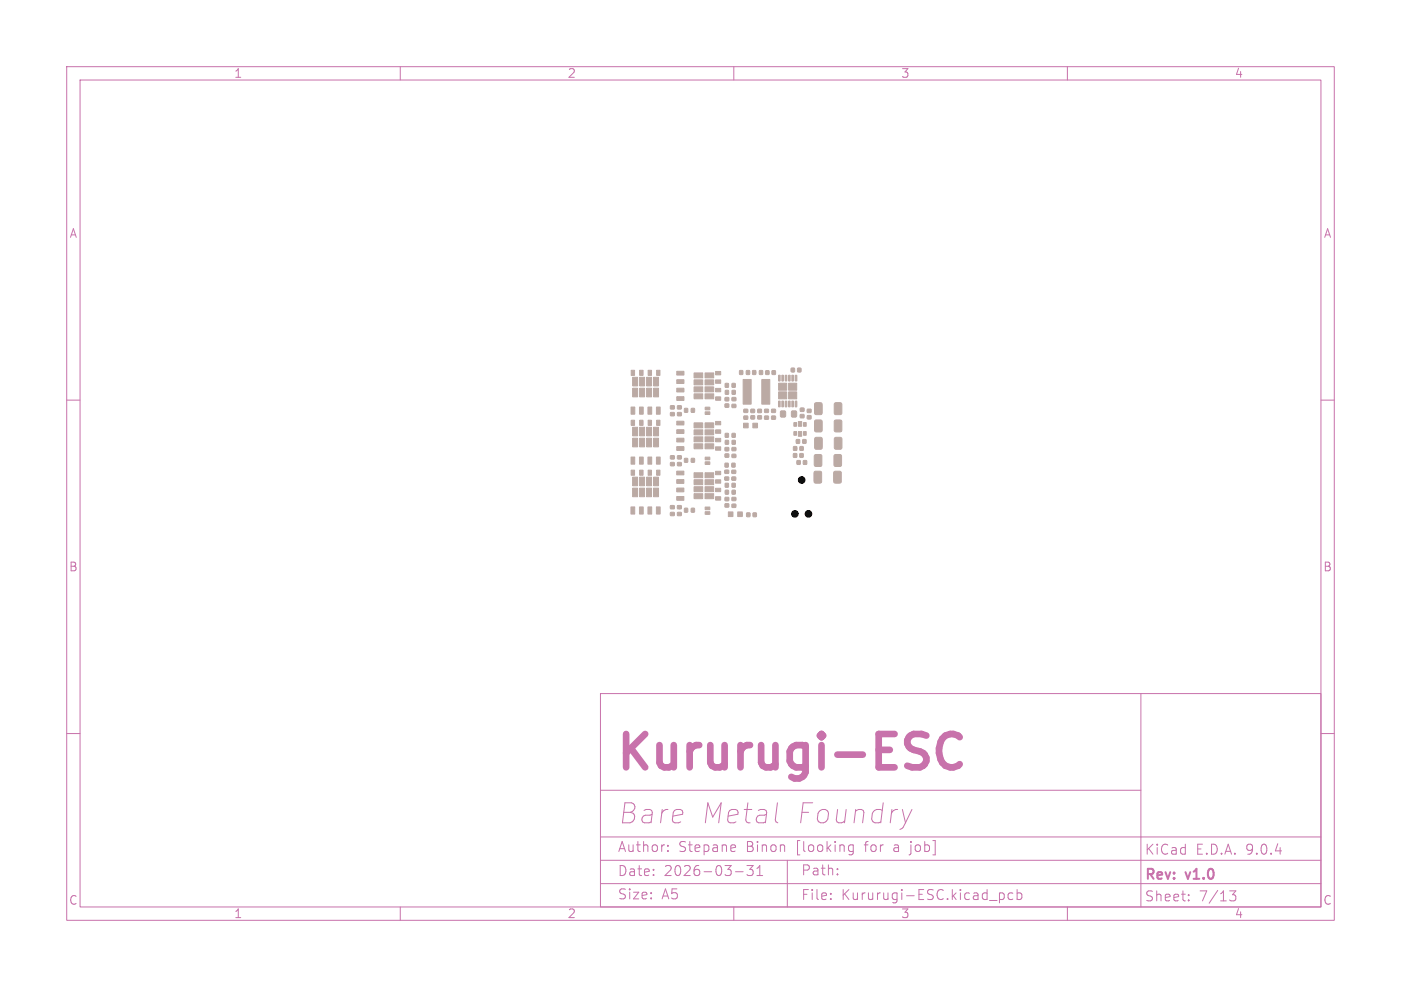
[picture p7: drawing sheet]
<svg xmlns="http://www.w3.org/2000/svg" width="210mm" height="148mm" viewBox="0 0 210 148" stroke-linecap="round" stroke-linejoin="round" font-family="sans-serif">
<defs><g id="words">
<text font-size="7" fill="#c872ab" x="92" y="116.8">Kururugi-ESC</text>
<g font-size="4.2" fill="#c872ab">
<text x="92.5" y="123.7">Bare</text>
<text x="104.8" y="123.7">Metal</text>
<text x="118.9" y="123.7">Foundry</text>
</g>
<g font-size="2.1" fill="#c872ab">
<text x="92.5" y="131.6">Date:</text>
<text x="92.5" y="128">Author:</text>
<text x="99.5" y="131.6">2026-03-31</text>
<text x="101.7" y="128">Stepane</text>
<text x="111.9" y="128">Binon</text>
<text x="119.5" y="128">[looking</text>
<text x="120" y="131.5">Path:</text>
<text x="129.9" y="128">for</text>
<text x="134.3" y="128">a</text>
<text x="137" y="128">job]</text>
<text x="171.5" y="128.4">KiCad</text>
<text x="179.2" y="128.4">E.D.A.</text>
<text x="186.8" y="128.4">9.0.4</text>
<text x="92.5" y="135.1">Size:</text>
<text x="99.2" y="135.1">A5</text>
<text x="120" y="135.2">File:</text>
<text x="126.1" y="135.2">Kururugi-ESC.kicad_pcb</text>
<text x="171.5" y="132.3">Rev:</text>
<text x="171.5" y="135.4">Sheet:</text>
<text x="177.9" y="132.3">v1.0</text>
<text x="179.7" y="135.4">7/13</text>
</g>
<g font-size="1.8" fill="#c872ab">
<text x="35" y="11.9">1</text>
<text x="85" y="11.9">2</text>
<text x="135" y="11.9">3</text>
<text x="185" y="11.9">4</text>
<text x="10.3" y="35.9">A</text>
<text x="198.4" y="35.9">A</text>
<text x="10.3" y="85.9">B</text>
<text x="198.3" y="85.9">B</text>
<text x="10.3" y="135.9">C</text>
<text x="35" y="137.9">1</text>
<text x="85" y="137.9">2</text>
<text x="135" y="137.9">3</text>
<text x="185" y="137.9">4</text>
<text x="198.3" y="135.9">C</text>
</g>
</g></defs>
<g fill="none" stroke="#c872ab" stroke-width=".15">
<path d="M10 10h190v128h-190zM12 12h186v124h-186zM60 10v2M110 10v2M160 10v2M10 60h2M198 60h2M10 110h2M90 104h108v32h-108zM171 118.5h-81M171 104v32M198 110h2"/>
<path d="M60 136v2M90 132.5h108M90 129h108M90 125.5h108M100.1 127.5v.2M100.1 126.8v.1M110 136v2M110 126.7l.2 .1 .1 .2-.8 .2M110.2 127.6l-.2 .1M110.2 130.7h1.2M112 129.8h.9l-.5 .6a.41 .41 0 0 1 .5 .2v.4l-.2 .2-.5 .1-.2-.2M113.5 131.3h.8"/>
<path d="M113.5 130.2l.4-.4v1.5M118 129v7M124.5 134.7v.2M124.5 134v.1M125.5 131v.2M125.5 130.3v.1M127.3 127.5l.2 .2 .4-.1M127.9 126.7v1.2a.41 .41 0 0 1-.6 .2M127.9 126.8l-.4-.1-.2 .1M136.7 121.4l-1 2M149.8 133.9v1.5M149.8 134l.4-.1 .3 .3v.4l-.1 .2h-.6"/>
<path d="M151.8 134l-.4-.1-.3 .3v.4l.1 .2h.6M152.5 134l.4-.1 .3 .3v.4l-.2 .2h-.5M152.5 133.4v1.5M160 136v2M178.2 134.9v.2M178.2 134.2v.1M184.3 133.6h.9l-.5 .6a.41 .41 0 0 1 .5 .2v.4l-.1 .2h-.7"/>
</g>
<path d="M143.9 110.5a1.73 1.73 0 0 0-2.9 .8 3.2 3.2 0 0 0 .7 3.5 1.76 1.76 0 0 0 2.2-.2" fill="none" stroke="#c872ab" stroke-width="1"/>
<g fill="#bbaaa4" stroke="#bbaaa4" stroke-width=".15">
<path d="M107.3 59.5h.7v.5h-.7z"/>
<path d="M107.3 58.2h.7v.6h-.7z"/>
<path d="M107.3 57h.7v.5h-.7z"/>
<path d="M107.3 55.7h.7v.5h-.7z"/>
<path d="M105.7 59.1h1.3v.7h-1.3z"/>
<path d="M105.7 58h1.3v.8h-1.3z"/>
<path d="M105.7 57h1.3v.7h-1.3z"/>
<path d="M105.7 55.9h1.3v.8h-1.3z"/>
<path d="M104 59.1h1.3v.7h-1.3z"/>
<path d="M104 58h1.3v.8h-1.3z"/>
<path d="M104 57h1.3v.7h-1.3z"/>
<path d="M104 55.9h1.3v.8h-1.3z"/>
<path d="M101.4 59.5h1.1v.5h-1.1z"/>
<path d="M101.4 58.2h1.1v.6h-1.1z"/>
<path d="M101.4 56.9h1.1v.6h-1.1z"/>
<path d="M101.4 55.7h1.1v.5h-1.1z"/>
<path d="M107.3 74.5h.7v.5h-.7z"/>
<path d="M107.3 73.2h.7v.5h-.7z"/>
<path d="M107.3 71.9h.7v.6h-.7z"/>
<path d="M107.3 70.7h.7v.5h-.7z"/>
<path d="M105.7 74h1.3v.8h-1.3z"/>
<path d="M105.7 73h1.3v.7h-1.3z"/>
<path d="M105.7 71.9h1.3v.8h-1.3z"/>
<path d="M105.7 70.9h1.3v.7h-1.3z"/>
<path d="M104 74h1.3v.8h-1.3z"/>
<path d="M104 73h1.3v.7h-1.3z"/>
<path d="M104 71.9h1.3v.8h-1.3z"/>
<path d="M104 70.9h1.3v.7h-1.3z"/>
<path d="M101.4 74.5h1.1v.5h-1.1z"/>
<path d="M101.4 73.2h1.1v.6h-1.1z"/>
<path d="M101.4 71.9h1.1v.6h-1.1z"/>
<path d="M101.4 70.7h1.1v.5h-1.1z"/>
<path d="M98.4 63h.5v.8h-.5z"/>
<path d="M98.4 68.5h.6v1.1h-.6z"/>
<path d="M98 65.7h.7v1.3h-.7z"/>
<path d="M98 64.1h.7v1.3h-.7z"/>
<path d="M97.2 63h.5v.8h-.5z"/>
<path d="M97.1 68.5h.6v1.1h-.6z"/>
<path d="M96.9 65.7h.8v1.3h-.8z"/>
<path d="M96.9 64.1h.8v1.3h-.8z"/>
<path d="M95.9 63h.5v.8h-.5z"/>
<path d="M95.9 65.7h.7v1.3h-.7z"/>
<path d="M95.9 64.1h.7v1.3h-.7z"/>
<path d="M95.9 68.5h.5v1.1h-.5z"/>
<path d="M94.8 65.7h.8v1.3h-.8z"/>
<path d="M94.8 64.1h.8v1.3h-.8z"/>
<path d="M94.6 63h.5v.8h-.5z"/>
<path d="M94.6 68.5h.5v1.1h-.5z"/>
<path d="M98.4 70.5h.5v.8h-.5z"/>
<path d="M98.4 76h.6v1.1h-.6z"/>
<path d="M98 73.2h.7v1.3h-.7z"/>
<path d="M98 71.6h.7v1.2h-.7z"/>
<path d="M97.2 70.5h.5v.8h-.5z"/>
<path d="M97.1 76h.6v1.1h-.6z"/>
<path d="M96.9 73.2h.8v1.3h-.8z"/>
<path d="M96.9 71.6h.8v1.2h-.8z"/>
<path d="M95.9 70.5h.5v.8h-.5z"/>
<path d="M95.9 73.2h.7v1.3h-.7z"/>
<path d="M95.9 71.6h.7v1.2h-.7z"/>
<path d="M95.9 76h.5v1.1h-.5z"/>
<path d="M94.8 73.2h.8v1.3h-.8z"/>
<path d="M94.8 71.6h.8v1.2h-.8z"/>
<path d="M94.6 70.5h.5v.8h-.5z"/>
<path d="M94.6 76h.5v1.1h-.5z"/>
<path d="M107.3 67h.7v.5h-.7z"/>
<path d="M107.3 65.7h.7v.5h-.7z"/>
<path d="M107.3 64.5h.7v.5h-.7z"/>
<path d="M107.3 63.2h.7v.5h-.7z"/>
<path d="M105.7 66.6h1.3v.7h-1.3z"/>
<path d="M105.7 65.5h1.3v.8h-1.3z"/>
<path d="M105.7 64.5h1.3v.7h-1.3z"/>
<path d="M105.7 63.4h1.3v.8h-1.3z"/>
<path d="M104 66.6h1.3v.7h-1.3z"/>
<path d="M104 65.5h1.3v.8h-1.3z"/>
<path d="M104 64.5h1.3v.7h-1.3z"/>
<path d="M104 63.4h1.3v.8h-1.3z"/>
<path d="M101.4 67h1.1v.5h-1.1z"/>
<path d="M101.4 65.7h1.1v.6h-1.1z"/>
<path d="M101.4 64.4h1.1v.6h-1.1z"/>
<path d="M101.4 63.2h1.1v.5h-1.1z"/>
<path d="M98.4 55.5h.5v.8h-.5z"/>
<path d="M98.4 61h.6v1.1h-.6z"/>
<path d="M98 58.2h.7v1.3h-.7z"/>
<path d="M98 56.6h.7v1.3h-.7z"/>
<path d="M97.2 55.5h.5v.8h-.5z"/>
<path d="M97.1 61h.6v1.1h-.6z"/>
<path d="M96.9 58.2h.8v1.3h-.8z"/>
<path d="M96.9 56.6h.8v1.3h-.8z"/>
<path d="M95.9 55.5h.5v.8h-.5z"/>
<path d="M95.9 58.2h.7v1.3h-.7z"/>
<path d="M95.9 56.6h.7v1.3h-.7z"/>
<path d="M95.9 61h.5v1.1h-.5z"/>
<path d="M94.8 58.2h.8v1.3h-.8z"/>
<path d="M94.8 56.6h.8v1.3h-.8z"/>
<path d="M94.6 55.5h.5v.8h-.5z"/>
<path d="M94.6 61h.5v1.1h-.5z"/>
<path d="M108.7 75.6h.5v.4h-.5z"/>
<path d="M108.7 74.6h.5v.5h-.5z"/>
<path d="M116.7 56.3h.2v.8h-.2z"/>
<path d="M117.2 56.3h.2v.8h-.2z"/>
<path d="M117.7 56.3h.2v.8h-.2z"/>
<path d="M118.2 56.3h.2v.8h-.2z"/>
<path d="M118.7 56.3h.2v.8h-.2z"/>
<path d="M119.2 56.3h.2v.8h-.2z"/>
<path d="M119.2 60.2h.2v.8h-.2z"/>
<path d="M118.7 60.2h.2v.8h-.2z"/>
<path d="M118.2 60.2h.2v.8h-.2z"/>
<path d="M117.7 60.2h.2v.8h-.2z"/>
<path d="M117.2 60.2h.2v.8h-.2z"/>
<path d="M116.7 60.2h.2v.8h-.2z"/>
<path d="M118.2 57.5h1.2v1h-1.2z"/>
<path d="M116.7 57.5h1.2v1h-1.2z"/>
<path d="M118.2 58.8h1.2v1h-1.2z"/>
<path d="M116.7 58.8h1.2v1h-1.2z"/>
<path d="M119 63.4h.4v.5h-.4z"/>
<path d="M119 64.7h.4v.6h-.4z"/>
<path d="M119.7 63.2h.5v.7h-.5z"/>
<path d="M119.7 64.7h.5v.7h-.5z"/>
<path d="M120.4 63.4h.4v.5h-.4z"/>
<path d="M120.4 64.7h.4v.6h-.4z"/>
<path d="M118.9 68h.5v.6h-.5z"/>
<path d="M119.9 68h.5v.6h-.5z"/>
<path d="M102.6 61.3h.5v.5h-.5z"/>
<path d="M103.6 61.3h.5v.5h-.5z"/>
<path d="M105.7 68.6h.7v.3h-.7z"/>
<path d="M105.7 69.3h.7v.3h-.7z"/>
<path d="M101.6 60.9h.5v.4h-.5z"/>
<path d="M101.6 61.9h.5v.4h-.5z"/>
<path d="M121 61.4h.6v.4h-.6z"/>
<path d="M121 62.3h.6v.5h-.6z"/>
<path d="M122.1 68.2h.9l.2 .1v1.4l-.2 .2-.7 .1-.2-.2z"/>
<path d="M125.1 68.2h.8l.2 .1 .1 1.4-.2 .2-.7 .1-.3-.2z"/>
<path d="M122.2 65.6h.8l.2 .1 .1 1.4-.2 .3h-.7l-.3-.2z"/>
<path d="M125.1 65.6h.9l.2 .1v1.4l-.1 .3h-.8l-.2-.2z"/>
<path d="M111.4 56.9h1.2v3.7h-1.2z"/>
<path d="M114.2 56.9h1.2v3.7h-1.2z"/>
<path d="M100.5 60.9h.6v.4h-.6z"/>
<path d="M100.5 61.9h.6v.4h-.6z"/>
<path d="M122.1 70.7h.8l.2 .1 .1 1.4-.2 .2-.7 .1-.3-.2z"/>
<path d="M125 70.7h.9l.2 .1v1.4l-.1 .2-.8 .1-.2-.2z"/>
<path d="M111.5 63.5h.6v.6h-.6z"/>
<path d="M112.9 63.5h.6v.6h-.6z"/>
<path d="M108.7 60.6h.5v.5h-.5z"/>
<path d="M108.7 59.6h.5v.5h-.5z"/>
<path d="M119.6 55.2h.4v.6h-.4z"/>
<path d="M118.6 55.2h.5v.6h-.5z"/>
<path d="M100.5 68.3h.6v.5h-.6z"/>
<path d="M100.5 69.4h.6v.4h-.6z"/>
<path d="M115.7 55.6h.5v.5h-.5z"/>
<path d="M114.8 55.6h.5v.5h-.5z"/>
<path d="M102.6 76.2h.5v.6h-.5z"/>
<path d="M103.6 76.2h.5v.6h-.5z"/>
<path d="M113.6 62.3h.5v.5h-.5z"/>
<path d="M113.6 61.4h.5v.5h-.5z"/>
<path d="M109.7 57.5h.5v.6h-.5z"/>
<path d="M108.7 57.5h.5v.6h-.5z"/>
<path d="M101.6 68.3h.5v.5h-.5z"/>
<path d="M101.6 69.4h.5v.4h-.5z"/>
<path d="M112.6 62.3h.5v.5h-.5z"/>
<path d="M112.6 61.4h.5v.5h-.5z"/>
<path d="M122.2 60.5l.8-.1 .2 .1v1.4l-.1 .3h-.8l-.2-.2z"/>
<path d="M125.1 60.5l.8-.1 .3 .1v1.4l-.2 .3h-.7l-.2-.2z"/>
<path d="M108.7 69.5h.5v.5h-.5z"/>
<path d="M109.7 69.5h.5v.5h-.5z"/>
<path d="M119.4 65.9h.5v.6h-.5z"/>
<path d="M120.3 65.9h.5v.6h-.5z"/>
<path d="M105.7 61.1h.7v.3l-.7 .1z"/>
<path d="M105.7 61.8h.7v.3l-.7 .1z"/>
<path d="M118.7 61.7h.7v.8h-.7z"/>
<path d="M117 61.7h.7v.8h-.7z"/>
<path d="M114.6 62.4h.6v.5h-.6z"/>
<path d="M114.6 61.4h.6v.4h-.6z"/>
<path d="M120 62.2h.5v.4h-.5z"/>
<path d="M120 61.2h.5v.5h-.5z"/>
<path d="M111.9 76.9h.5v.6h-.5z"/>
<path d="M112.9 76.9h.5v.6h-.5z"/>
<path d="M109.7 67.1h.6v.5h-.6z"/>
<path d="M109.7 68.1h.6v.5h-.6z"/>
<path d="M108.7 71.5h.5v.5h-.5z"/>
<path d="M108.7 70.5h.5v.5h-.5z"/>
<path d="M109.7 59.6h.6v.5h-.6z"/>
<path d="M109.7 60.6h.6v.5h-.6z"/>
<path d="M101.6 75.8h.5v.5h-.5z"/>
<path d="M101.6 76.8h.5v.5h-.5z"/>
<path d="M109.7 73.5h.5v.6h-.5z"/>
<path d="M108.7 73.5h.5v.6h-.5z"/>
<path d="M113.8 55.6h.5v.5h-.5z"/>
<path d="M112.8 55.6h.5v.5h-.5z"/>
<path d="M122.2 63h.8l.2 .1v1.4l-.1 .3h-.8l-.2-.2z"/>
<path d="M125.1 63h.8l.3 .1v1.4l-.2 .3h-.7l-.2-.2z"/>
<path d="M109.7 71.5h.6v.5h-.6z"/>
<path d="M109.7 70.5h.6v.5h-.6z"/>
<path d="M115.7 61.4h.5v.4h-.5z"/>
<path d="M115.7 62.4h.5v.5h-.5z"/>
<path d="M105.7 76h.7v.4h-.7z"/>
<path d="M105.7 76.7h.7v.4h-.7z"/>
<path d="M119 67h.4v.5h-.4z"/>
<path d="M119.9 67h.5v.5h-.5z"/>
<path d="M109.7 74.6h.6v.5h-.6z"/>
<path d="M109.7 75.6h.6v.5h-.6z"/>
<path d="M109.8 58.6h.4v.5h-.4z"/>
<path d="M108.7 58.6h.5v.5h-.5z"/>
<path d="M109.7 72.5h.5v.5h-.5z"/>
<path d="M108.7 72.5h.5v.5h-.5z"/>
<path d="M100.5 75.8h.6v.5h-.6z"/>
<path d="M100.5 76.8h.6v.5h-.6z"/>
<path d="M119.5 69.1h.5v.5h-.5z"/>
<path d="M120.4 69.1h.5v.5h-.5z"/>
<path d="M109.7 65h.5v.6h-.5z"/>
<path d="M108.7 65h.5v.6h-.5z"/>
<path d="M109.7 66h.5v.6h-.5z"/>
<path d="M108.7 66h.5v.6h-.5z"/>
<path d="M110.6 76.8h.7v.7h-.7z"/>
<path d="M109.2 76.8h.7v.7h-.7z"/>
<path d="M111.5 62.4h.6v.5h-.6z"/>
<path d="M111.5 61.4h.6v.4h-.6z"/>
<path d="M108.7 68.1h.5v.5h-.5z"/>
<path d="M108.7 67.1h.5v.5h-.5z"/>
<path d="M111.9 55.6h.5v.5h-.5z"/>
<path d="M110.9 55.6h.4v.5h-.4z"/>
<path d="M102.6 68.7h.5v.6h-.5z"/>
<path d="M103.6 68.7h.5v.6h-.5z"/>
</g>
<g fill="#000" stroke="#000" stroke-width=".15">
<circle cx="119.2" cy="77.1" r=".5"/>
<circle cx="120.2" cy="72" r=".5"/>
<circle cx="121.2" cy="77.1" r=".5"/>
</g>
<use href="#words"/>
</svg>
